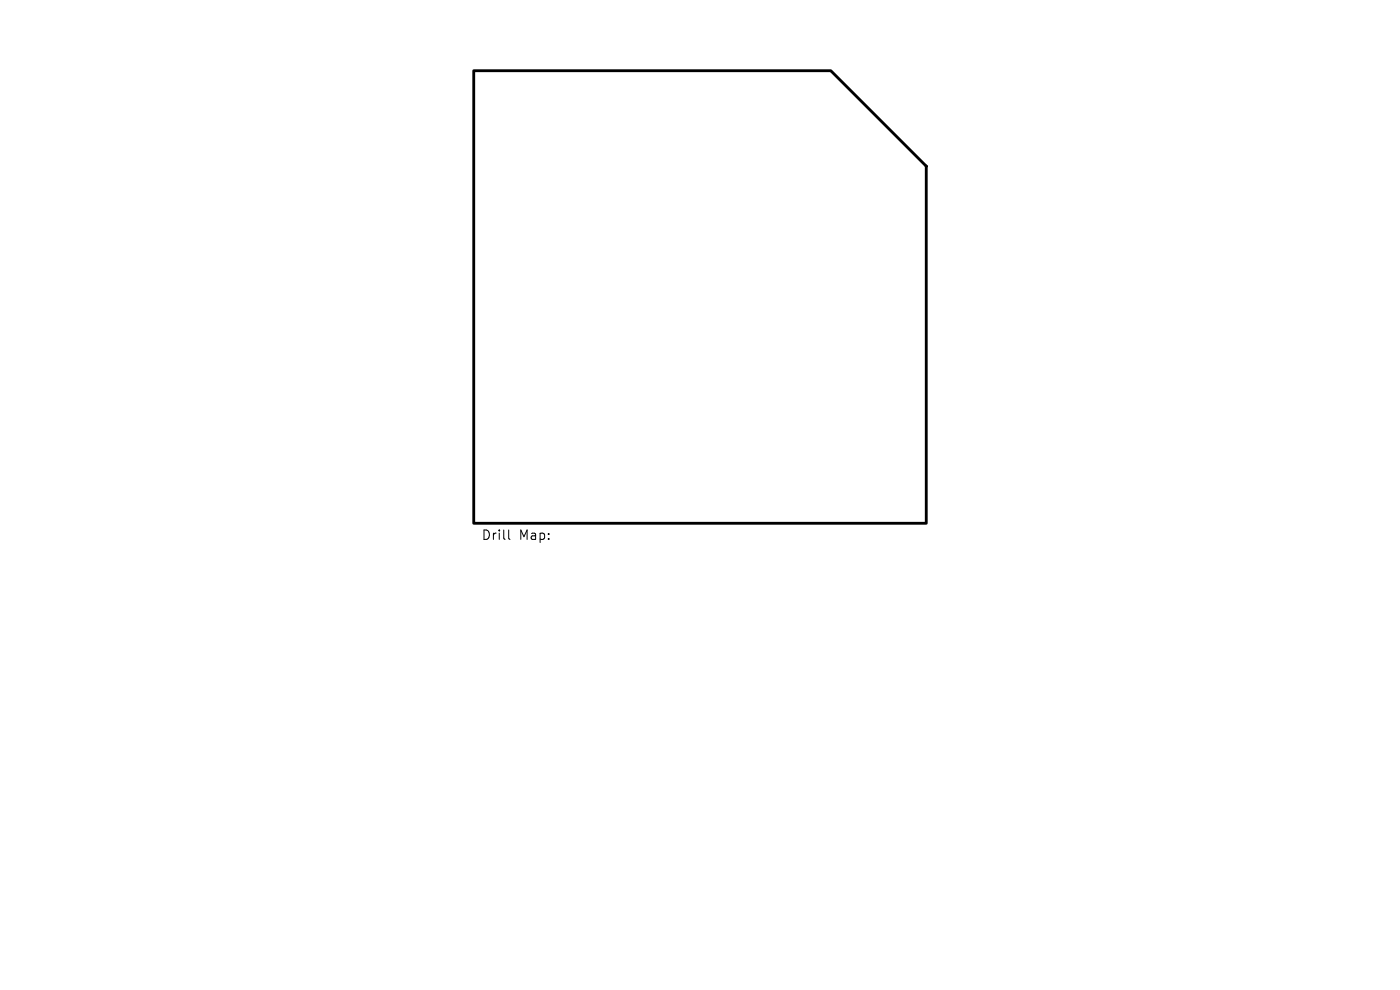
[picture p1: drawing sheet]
<svg xmlns="http://www.w3.org/2000/svg" width="297mm" height="210mm" viewBox="0 0 297 210" stroke-linecap="round" stroke-linejoin="round" font-family="sans-serif">
<defs><g id="words">
<g font-size="2.8">
<text x="102.2" y="114.8">Drill</text>
<text x="110.1" y="114.8">Map:</text>
</g>
</g></defs>
<path d="M100.5 15h75.8l20.2 20.3v75.7h-96z" fill="none" stroke="#000" stroke-width=".6"/>
<path d="M107.9 112.4v1.7l.3 .3" fill="none" stroke="#000" stroke-width=".21"/>
<use href="#words"/>
</svg>
